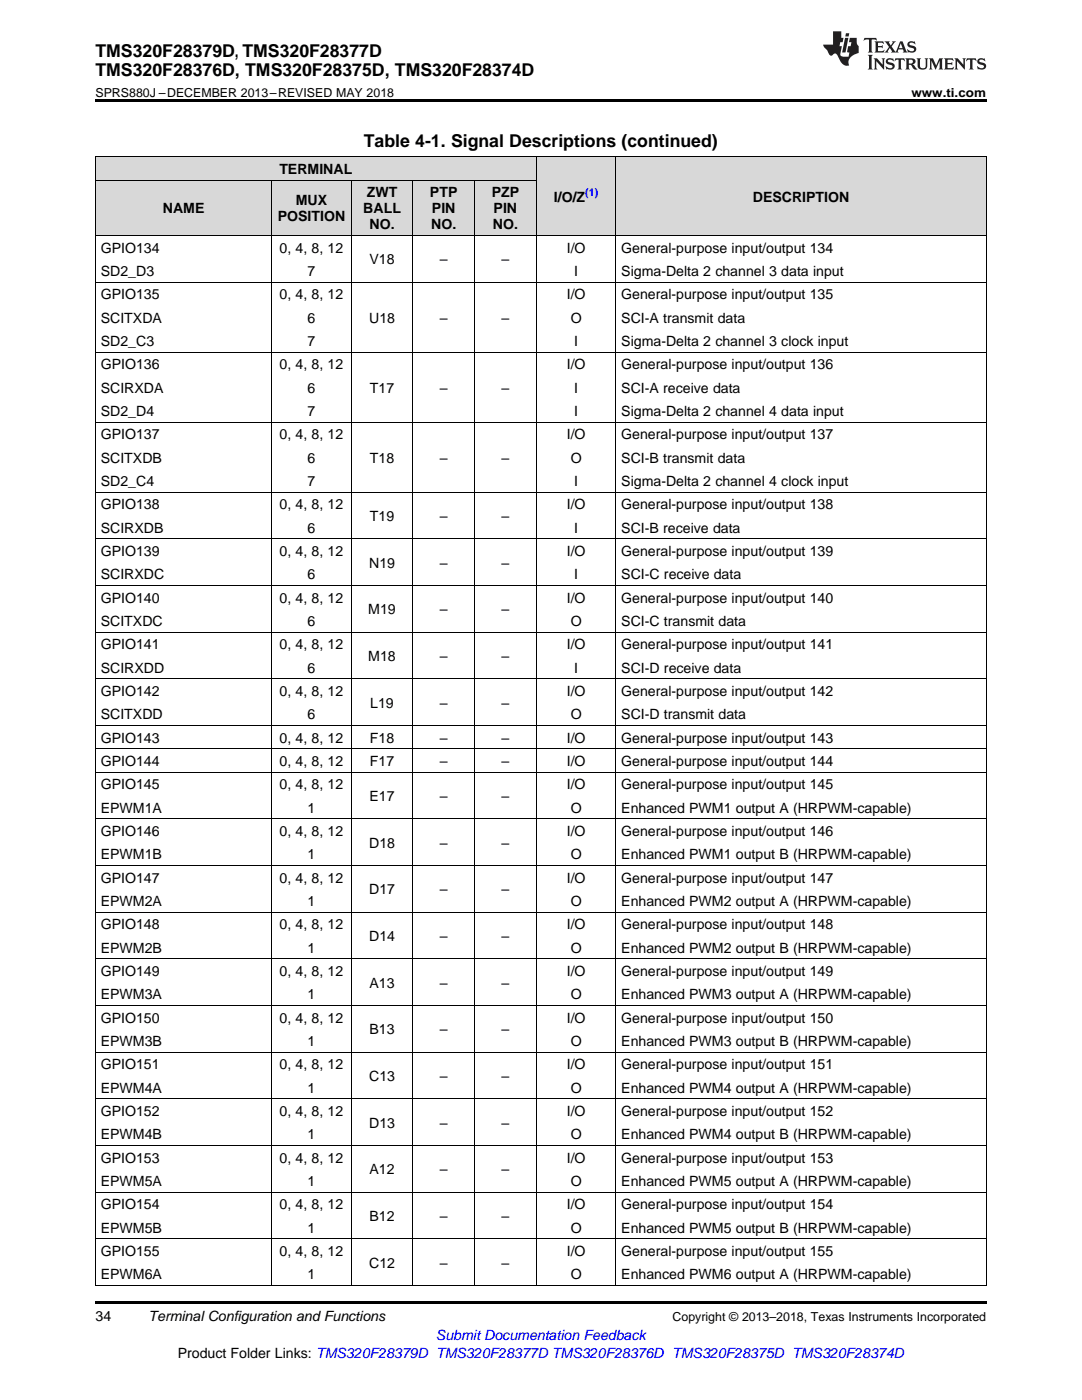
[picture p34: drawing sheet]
<svg xmlns="http://www.w3.org/2000/svg" width="216mm" height="279mm" viewBox="0 0 216 279" stroke-linecap="round" stroke-linejoin="round" font-family="sans-serif">
<defs><g id="words">
<g font-size="3.5">
<text x="19" y="11.3">TMS320F28379D, TMS320F28377D</text>
<text x="19" y="15.2">TMS320F28376D, TMS320F28375D, TMS320F28374D</text>
<text x="72.6" y="29.3">Table 4-1. Signal Descriptions (continued)</text>
</g>
<g font-size="2.8">
<text x="55.7" y="34.7">TERMINAL</text>
<text x="59" y="41">MUX</text>
<text x="73.2" y="39.4">ZWT</text>
<text x="85.8" y="39.4">PTP</text>
<text x="98.1" y="39.4">PZP</text>
<text x="110.5" y="40.3">I/O/Z</text>
<text x="150.2" y="40.3">DESCRIPTION</text>
<text x="32.5" y="42.6">NAME</text>
<text x="55.4" y="44.2">POSITION</text>
<text x="72.5" y="42.6">BALL</text>
<text x="73.7" y="45.8">NO.</text>
<text x="86" y="45.8">NO.</text>
<text x="86.2" y="42.6">PIN</text>
<text x="98.4" y="45.8">NO.</text>
<text x="98.5" y="42.6">PIN</text>
<text x="20.1" y="50.4">GPIO134</text>
<text x="55.8" y="50.4">0, 4, 8, 12</text>
<text x="73.7" y="52.7">V18</text>
<text x="87.8" y="52.7">–</text>
<text x="100.1" y="52.7">–</text>
<text x="113.1" y="50.4">I/O</text>
<text x="124" y="50.4">General-purpose input/output 134</text>
<text x="20.1" y="55.1">SD2_D3</text>
<text x="20.1" y="59.7">GPIO135</text>
<text x="55.8" y="59.7">0, 4, 8, 12</text>
<text x="61.4" y="55.1">7</text>
<text x="113.1" y="59.7">I/O</text>
<text x="114.6" y="55.1">I</text>
<text x="124" y="55.1">Sigma-Delta 2 channel 3 data input</text>
<text x="124" y="59.7">General-purpose input/output 135</text>
<text x="20.1" y="64.4">SCITXDA</text>
<text x="61.4" y="64.4">6</text>
<text x="73.7" y="64.4">U18</text>
<text x="87.8" y="64.4">–</text>
<text x="100.1" y="64.4">–</text>
<text x="113.9" y="64.4">O</text>
<text x="124" y="64.4">SCI-A transmit data</text>
<text x="20.1" y="69">SD2_C3</text>
<text x="61.4" y="69">7</text>
<text x="114.6" y="69">I</text>
<text x="124" y="69">Sigma-Delta 2 channel 3 clock input</text>
<text x="20.1" y="73.7">GPIO136</text>
<text x="55.8" y="73.7">0, 4, 8, 12</text>
<text x="113.1" y="73.7">I/O</text>
<text x="124" y="73.7">General-purpose input/output 136</text>
<text x="20.1" y="78.4">SCIRXDA</text>
<text x="20.1" y="83">SD2_D4</text>
<text x="61.4" y="78.4">6</text>
<text x="61.4" y="83">7</text>
<text x="73.8" y="78.4">T17</text>
<text x="87.8" y="78.4">–</text>
<text x="100.1" y="78.4">–</text>
<text x="114.6" y="78.4">I</text>
<text x="114.6" y="83">I</text>
<text x="124" y="78.4">SCI-A receive data</text>
<text x="124" y="83">Sigma-Delta 2 channel 4 data input</text>
<text x="20.1" y="87.7">GPIO137</text>
<text x="55.8" y="87.7">0, 4, 8, 12</text>
<text x="113.1" y="87.7">I/O</text>
<text x="124" y="87.7">General-purpose input/output 137</text>
<text x="20.1" y="92.3">SCITXDB</text>
<text x="61.4" y="92.3">6</text>
<text x="73.8" y="92.3">T18</text>
<text x="87.8" y="92.3">–</text>
<text x="100.1" y="92.3">–</text>
<text x="113.9" y="92.3">O</text>
<text x="124" y="92.3">SCI-B transmit data</text>
<text x="20.1" y="97">SD2_C4</text>
<text x="20.1" y="101.6">GPIO138</text>
<text x="55.8" y="101.6">0, 4, 8, 12</text>
<text x="61.4" y="97">7</text>
<text x="113.1" y="101.6">I/O</text>
<text x="114.6" y="97">I</text>
<text x="124" y="97">Sigma-Delta 2 channel 4 clock input</text>
<text x="124" y="101.6">General-purpose input/output 138</text>
<text x="20.1" y="106.3">SCIRXDB</text>
<text x="61.4" y="106.3">6</text>
<text x="73.8" y="104">T19</text>
<text x="87.8" y="104">–</text>
<text x="100.1" y="104">–</text>
<text x="114.6" y="106.3">I</text>
<text x="124" y="106.3">SCI-B receive data</text>
<text x="20.1" y="110.9">GPIO139</text>
<text x="55.8" y="110.9">0, 4, 8, 12</text>
<text x="73.7" y="113.3">N19</text>
<text x="87.8" y="113.3">–</text>
<text x="100.1" y="113.3">–</text>
<text x="113.1" y="110.9">I/O</text>
<text x="124" y="110.9">General-purpose input/output 139</text>
<text x="20.1" y="115.6">SCIRXDC</text>
<text x="61.4" y="115.6">6</text>
<text x="114.6" y="115.6">I</text>
<text x="124" y="115.6">SCI-C receive data</text>
<text x="20.1" y="120.3">GPIO140</text>
<text x="20.1" y="124.9">SCITXDC</text>
<text x="55.8" y="120.3">0, 4, 8, 12</text>
<text x="61.4" y="124.9">6</text>
<text x="73.5" y="122.6">M19</text>
<text x="87.8" y="122.6">–</text>
<text x="100.1" y="122.6">–</text>
<text x="113.1" y="120.3">I/O</text>
<text x="113.9" y="124.9">O</text>
<text x="124" y="120.3">General-purpose input/output 140</text>
<text x="124" y="124.9">SCI-C transmit data</text>
<text x="20.1" y="129.6">GPIO141</text>
<text x="55.8" y="129.6">0, 4, 8, 12</text>
<text x="73.5" y="131.9">M18</text>
<text x="87.8" y="131.9">–</text>
<text x="100.1" y="131.9">–</text>
<text x="113.1" y="129.6">I/O</text>
<text x="124" y="129.6">General-purpose input/output 141</text>
<text x="20.1" y="134.2">SCIRXDD</text>
<text x="61.4" y="134.2">6</text>
<text x="114.6" y="134.2">I</text>
<text x="124" y="134.2">SCI-D receive data</text>
<text x="20.1" y="138.9">GPIO142</text>
<text x="20.1" y="143.5">SCITXDD</text>
<text x="55.8" y="138.9">0, 4, 8, 12</text>
<text x="61.4" y="143.5">6</text>
<text x="73.9" y="141.2">L19</text>
<text x="87.8" y="141.2">–</text>
<text x="100.1" y="141.2">–</text>
<text x="113.1" y="138.9">I/O</text>
<text x="113.9" y="143.5">O</text>
<text x="124" y="138.9">General-purpose input/output 142</text>
<text x="124" y="143.5">SCI-D transmit data</text>
<text x="20.1" y="148.2">GPIO143</text>
<text x="55.8" y="148.2">0, 4, 8, 12</text>
<text x="73.8" y="148.2">F18</text>
<text x="87.8" y="148.2">–</text>
<text x="100.1" y="148.2">–</text>
<text x="113.1" y="148.2">I/O</text>
<text x="124" y="148.2">General-purpose input/output 143</text>
<text x="20.1" y="152.9">GPIO144</text>
<text x="55.8" y="152.9">0, 4, 8, 12</text>
<text x="73.8" y="152.9">F17</text>
<text x="87.8" y="152.9">–</text>
<text x="100.1" y="152.9">–</text>
<text x="113.1" y="152.9">I/O</text>
<text x="124" y="152.9">General-purpose input/output 144</text>
<text x="20.1" y="157.5">GPIO145</text>
<text x="55.8" y="157.5">0, 4, 8, 12</text>
<text x="73.7" y="159.8">E17</text>
<text x="87.8" y="159.8">–</text>
<text x="100.1" y="159.8">–</text>
<text x="113.1" y="157.5">I/O</text>
<text x="124" y="157.5">General-purpose input/output 145</text>
<text x="20.1" y="162.2">EPWM1A</text>
<text x="20.1" y="166.8">GPIO146</text>
<text x="55.8" y="166.8">0, 4, 8, 12</text>
<text x="61.4" y="162.2">1</text>
<text x="113.1" y="166.8">I/O</text>
<text x="113.9" y="162.2">O</text>
<text x="124" y="162.2">Enhanced PWM1 output A (HRPWM-capable)</text>
<text x="124" y="166.8">General-purpose input/output 146</text>
<text x="20.1" y="171.5">EPWM1B</text>
<text x="61.4" y="171.5">1</text>
<text x="73.7" y="169.2">D18</text>
<text x="87.8" y="169.2">–</text>
<text x="100.1" y="169.2">–</text>
<text x="113.9" y="171.5">O</text>
<text x="124" y="171.5">Enhanced PWM1 output B (HRPWM-capable)</text>
<text x="20.1" y="176.1">GPIO147</text>
<text x="55.8" y="176.1">0, 4, 8, 12</text>
<text x="73.7" y="178.5">D17</text>
<text x="87.8" y="178.5">–</text>
<text x="100.1" y="178.5">–</text>
<text x="113.1" y="176.1">I/O</text>
<text x="124" y="176.1">General-purpose input/output 147</text>
<text x="20.1" y="180.8">EPWM2A</text>
<text x="20.1" y="185.5">GPIO148</text>
<text x="55.8" y="185.5">0, 4, 8, 12</text>
<text x="61.4" y="180.8">1</text>
<text x="113.1" y="185.5">I/O</text>
<text x="113.9" y="180.8">O</text>
<text x="124" y="180.8">Enhanced PWM2 output A (HRPWM-capable)</text>
<text x="124" y="185.5">General-purpose input/output 148</text>
<text x="20.1" y="190.1">EPWM2B</text>
<text x="61.4" y="190.1">1</text>
<text x="73.7" y="187.8">D14</text>
<text x="87.8" y="187.8">–</text>
<text x="100.1" y="187.8">–</text>
<text x="113.9" y="190.1">O</text>
<text x="124" y="190.1">Enhanced PWM2 output B (HRPWM-capable)</text>
<text x="20.1" y="194.8">GPIO149</text>
<text x="55.8" y="194.8">0, 4, 8, 12</text>
<text x="73.7" y="197.1">A13</text>
<text x="87.8" y="197.1">–</text>
<text x="100.1" y="197.1">–</text>
<text x="113.1" y="194.8">I/O</text>
<text x="124" y="194.8">General-purpose input/output 149</text>
<text x="20.1" y="199.4">EPWM3A</text>
<text x="61.4" y="199.4">1</text>
<text x="113.9" y="199.4">O</text>
<text x="124" y="199.4">Enhanced PWM3 output A (HRPWM-capable)</text>
<text x="20.1" y="204.1">GPIO150</text>
<text x="20.1" y="208.7">EPWM3B</text>
<text x="55.8" y="204.1">0, 4, 8, 12</text>
<text x="61.4" y="208.7">1</text>
<text x="73.7" y="206.4">B13</text>
<text x="87.8" y="206.4">–</text>
<text x="100.1" y="206.4">–</text>
<text x="113.1" y="204.1">I/O</text>
<text x="113.9" y="208.7">O</text>
<text x="124" y="204.1">General-purpose input/output 150</text>
<text x="124" y="208.7">Enhanced PWM3 output B (HRPWM-capable)</text>
<text x="20.1" y="213.4">GPIO151</text>
<text x="55.8" y="213.4">0, 4, 8, 12</text>
<text x="73.7" y="215.7">C13</text>
<text x="87.8" y="215.7">–</text>
<text x="100.1" y="215.7">–</text>
<text x="113.1" y="213.4">I/O</text>
<text x="124" y="213.4">General-purpose input/output 151</text>
<text x="20.1" y="218.1">EPWM4A</text>
<text x="61.4" y="218.1">1</text>
<text x="113.9" y="218.1">O</text>
<text x="124" y="218.1">Enhanced PWM4 output A (HRPWM-capable)</text>
<text x="20.1" y="222.7">GPIO152</text>
<text x="20.1" y="227.4">EPWM4B</text>
<text x="55.8" y="222.7">0, 4, 8, 12</text>
<text x="61.4" y="227.4">1</text>
<text x="73.7" y="225">D13</text>
<text x="87.8" y="225">–</text>
<text x="100.1" y="225">–</text>
<text x="113.1" y="222.7">I/O</text>
<text x="113.9" y="227.4">O</text>
<text x="124" y="222.7">General-purpose input/output 152</text>
<text x="124" y="227.4">Enhanced PWM4 output B (HRPWM-capable)</text>
<text x="20.1" y="232">GPIO153</text>
<text x="55.8" y="232">0, 4, 8, 12</text>
<text x="113.1" y="232">I/O</text>
<text x="124" y="232">General-purpose input/output 153</text>
<text x="20.1" y="236.7">EPWM5A</text>
<text x="61.4" y="236.7">1</text>
<text x="73.7" y="234.4">A12</text>
<text x="87.8" y="234.4">–</text>
<text x="100.1" y="234.4">–</text>
<text x="113.9" y="236.7">O</text>
<text x="124" y="236.7">Enhanced PWM5 output A (HRPWM-capable)</text>
<text x="20.1" y="241.3">GPIO154</text>
<text x="20.1" y="246">EPWM5B</text>
<text x="55.8" y="241.3">0, 4, 8, 12</text>
<text x="61.4" y="246">1</text>
<text x="73.7" y="243.7">B12</text>
<text x="87.8" y="243.7">–</text>
<text x="100.1" y="243.7">–</text>
<text x="113.1" y="241.3">I/O</text>
<text x="113.9" y="246">O</text>
<text x="124" y="241.3">General-purpose input/output 154</text>
<text x="124" y="246">Enhanced PWM5 output B (HRPWM-capable)</text>
<text x="20.1" y="250.6">GPIO155</text>
<text x="55.8" y="250.6">0, 4, 8, 12</text>
<text x="113.1" y="250.6">I/O</text>
<text x="124" y="250.6">General-purpose input/output 155</text>
<text x="20.1" y="255.3">EPWM6A</text>
<text x="61.4" y="255.3">1</text>
<text x="73.7" y="253">C12</text>
<text x="87.8" y="253">–</text>
<text x="100.1" y="253">–</text>
<text x="113.9" y="255.3">O</text>
<text x="124" y="255.3">Enhanced PWM6 output A (HRPWM-capable)</text>
<text x="19" y="263.6">34</text>
<text x="29.6" y="263.6">Terminal Configuration and Functions</text>
<text x="35.5" y="270.9">Product Folder Links: TMS320F28379D TMS320F28377D TMS320F28376D TMS320F28375D TMS320F28374D</text>
</g>
<text font-size="2.8" fill="#00f" x="87" y="267.4">Submit Documentation Feedback</text>
<g font-size="2.5">
<text x="19" y="19.3">SPRS880J –DECEMBER 2013–REVISED MAY 2018</text>
<text x="181.9" y="19.3">www.ti.com</text>
<text x="134.2" y="263.6">Copyright © 2013–2018, Texas Instruments Incorporated</text>
</g>
<text font-size="2.1" fill="#00f" x="116.8" y="39.1">(1)</text>
</g></defs>
<g fill="#d8d8d8">
<path d="M107.1 31.4h15.8v15.6h-15.8z"/>
<path d="M122.9 31.4h73.9v15.6h-73.9z"/>
<path d="M19 36h35.3v11h-35.3z"/>
<path d="M54.3 36h15.8v11h-15.8z"/>
<path d="M70.1 36h12.3v11h-12.3z"/>
<path d="M82.4 36h12.3v11h-12.3z"/>
<path d="M94.7 36h12.4v11h-12.4z"/>
<path d="M19 31.4h35.3v4.6h-35.3z"/>
<path d="M54.3 31.4h15.8v4.6h-15.8z"/>
<path d="M70.1 31.4h12.3v4.6h-12.3z"/>
<path d="M82.4 31.4h12.3v4.6h-12.3z"/>
<path d="M94.7 31.4h12.4v4.6h-12.4z"/>
</g>
<path d="M19 19.9h177.8v.5h-177.8zM19 259.7h177.8v.5h-177.8z" fill="#000"/>
<g fill="none" stroke="#000" stroke-width=".2">
<path d="M19 36h88.1M19 31.3h177.8M19.1 31.4v225.2M54.2 36v220.6M70 36v220.6M82.4 36v220.6M94.7 36v220.6M107 31.4v225.2M122.9 31.4v225.2M196.8 31.4v225.2M19 56.3h177.8M19 47h177.8"/>
<path d="M19 70.3h177.8M19 98.2h177.8M19 84.2h177.8M19 116.8h177.8M19 107.5h177.8M19 135.4h177.8M19 126.1h177.8M19 154.1h177.8M19 149.4h177.8M19 144.8h177.8M19 172.7h177.8M19 163.4h177.8"/>
<path d="M19 191.3h177.8M19 182h177.8M19 219.3h177.8M19 210h177.8M19 200.6h177.8M19 237.9h177.8M19 228.6h177.8M19 256.5h177.8M19 247.2h177.8"/>
</g>
<g fill="#231f20">
<path d="M172.5 7.6l-.1 .5 .4-.2h.6v.1v2.1l-.2 .4h.9l-.2-.4v-2.1l.1-.1h.5l.5 .2-.2-.5zM174.5 8.3l.2 .3v1.5l-.2 .4h1.8l.2-.6a1.04 1.04 0 0 1-1.3 .2v-.7h.6l.3 .2v-.6l-.3 .2h-.6v-.6l.8-.1 .4 .3-.2-.5zM176.5 8.3l.9 1.1-.9 1.1h.8l-.2-.2 .4-.7 .5 .7-.2 .2h1.5l-.2-.2 .2-.4h.9l.1 .4-.2 .2h1l-.3-.3-.7-1.9h-.5l-.9 2-.8-1 .9-1h-.8l.1 .3-.4 .5-.3-.6 .1-.2zM179.7 8.6l.4 1h-.7zM181.3 8.4a.63 .63 0 0 0-.2 .7 .63 .63 0 0 0 .6 .4l.6 .2 .1 .2a.75 .75 0 0 1-.7 .4 .75 .75 0 0 1-.6-.5l.1 .7 .1-.1a1.11 1.11 0 0 0 1.5-.6 1.13 1.13 0 0 0-1.2-.8l-.1-.4a1.04 1.04 0 0 1 1.2 .2l-.2-.5-.2 .1-.4-.2zM173.2 10.9l.2 .4v2.2l-.2 .4h1l-.3-.4v-2.2l.3-.4zM174.3 11.6l.3 .4v1.5l-.3 .4h.8l-.2-.4v-1.3l1.5 1.7v-1.9l.2-.4h-.7l.2 .4v.9l-1.1-1.3zM177 11.8a.62 .62 0 0 0-.2 .7 .62 .62 0 0 0 .6 .4l.6 .1 .1 .3a.76 .76 0 0 1-.7 .3 .76 .76 0 0 1-.7-.4l.2 .7 .1-.1a1.11 1.11 0 0 0 1.5-.6 1.13 1.13 0 0 0-1.2-.8l-.1-.4a1.04 1.04 0 0 1 1.2 .2l-.2-.6-.2 .1-.5-.1zM178.7 11.6l-.2 .6a.61 .61 0 0 1 .8-.3v1.6l-.2 .4h.9l-.2-.4v-1.6a.63 .63 0 0 1 .7 .3l-.1-.6zM180.6 11.6l.3 .4v1.5l-.3 .4h1l-.2-.2-.1-.8 .6 .2a.76 .76 0 0 0 1.2 .7l-1-1a.58 .58 0 0 0 .6-.5 .58 .58 0 0 0-.5-.6zM181.4 11.9h.1a.45 .45 0 0 1 .5 .1 .45 .45 0 0 1 .1 .5l-.8 .2zM182.9 11.6l.2 .2a2.17 2.17 0 0 0 .3 1.9 .99 .99 0 0 0 1.6-.6v-1.1l.2-.4h-.7l.2 .2a1.92 1.92 0 0 1-.2 1.8 .6 .6 0 0 1-.9-.5v-1.1l.2-.4zM185.4 11.6l.2 .4v1.5l-.2 .4h.7l-.2-.4v-1.4l.8 1.8 .8-1.8v1.4l-.2 .4h.9l-.2-.4v-1.5l.2-.4h-.8l-.6 1.5-.6-1.5zM188.4 11.6l.2 .4v1.5l-.2 .4h1.8l.1-.6a1.04 1.04 0 0 1-1.2 .1v-.6h.5l.4 .2v-.6l-.4 .2h-.5v-.7h.8l.3 .3-.1-.6zM190.5 11.6l.2 .4v1.5l-.2 .4h.7l-.2-.4v-1.3l1.5 1.7v-1.9l.2-.4h-.7l.2 .4v.9l-1.1-1.3zM192.9 11.6l-.1 .6a.61 .61 0 0 1 .7-.3l.1 1.6-.3 .4h1l-.3-.4 .1-1.6a.63 .63 0 0 1 .7 .3l-.1-.6zM195.2 11.8a.62 .62 0 0 0-.2 .7 .62 .62 0 0 0 .6 .4l.6 .1 .1 .3a.76 .76 0 0 1-.7 .3 .76 .76 0 0 1-.6-.4l.1 .7 .1-.1a1.11 1.11 0 0 0 1.6-.6 1.13 1.13 0 0 0-1.3-.8l-.1-.4a1.04 1.04 0 0 1 1.2 .2l-.1-.6-.2 .1-.5-.1z"/>
<path d="M166.2 6.3v2.6h-1.9v.4l.8 .9a.91 .91 0 0 0 1 .8 .56 .56 0 0 1 .5-.3 .56 .56 0 0 1 .5 .3l.4 .8a1.53 1.53 0 0 0 1.9 1.2 1.54 1.54 0 0 1 1-2.1l.9-.3v-1.4a1.52 1.52 0 0 1-.4-1.6h-1.3l-.2 .8h.5l-.2 .8h-.5l-.1 1v.2l.4 .1-.2 .8a1.93 1.93 0 0 1-1.6-.3l.3-1.8h-.5l.2-.8h.4l.2-.8h-.4v-1.3zM168.6 7.6l-.6 2.9h.7l.6-2.9zM168.8 6.6l-.1 .7h.6l.2-.7z"/>
</g>
<use href="#words"/>
</svg>
